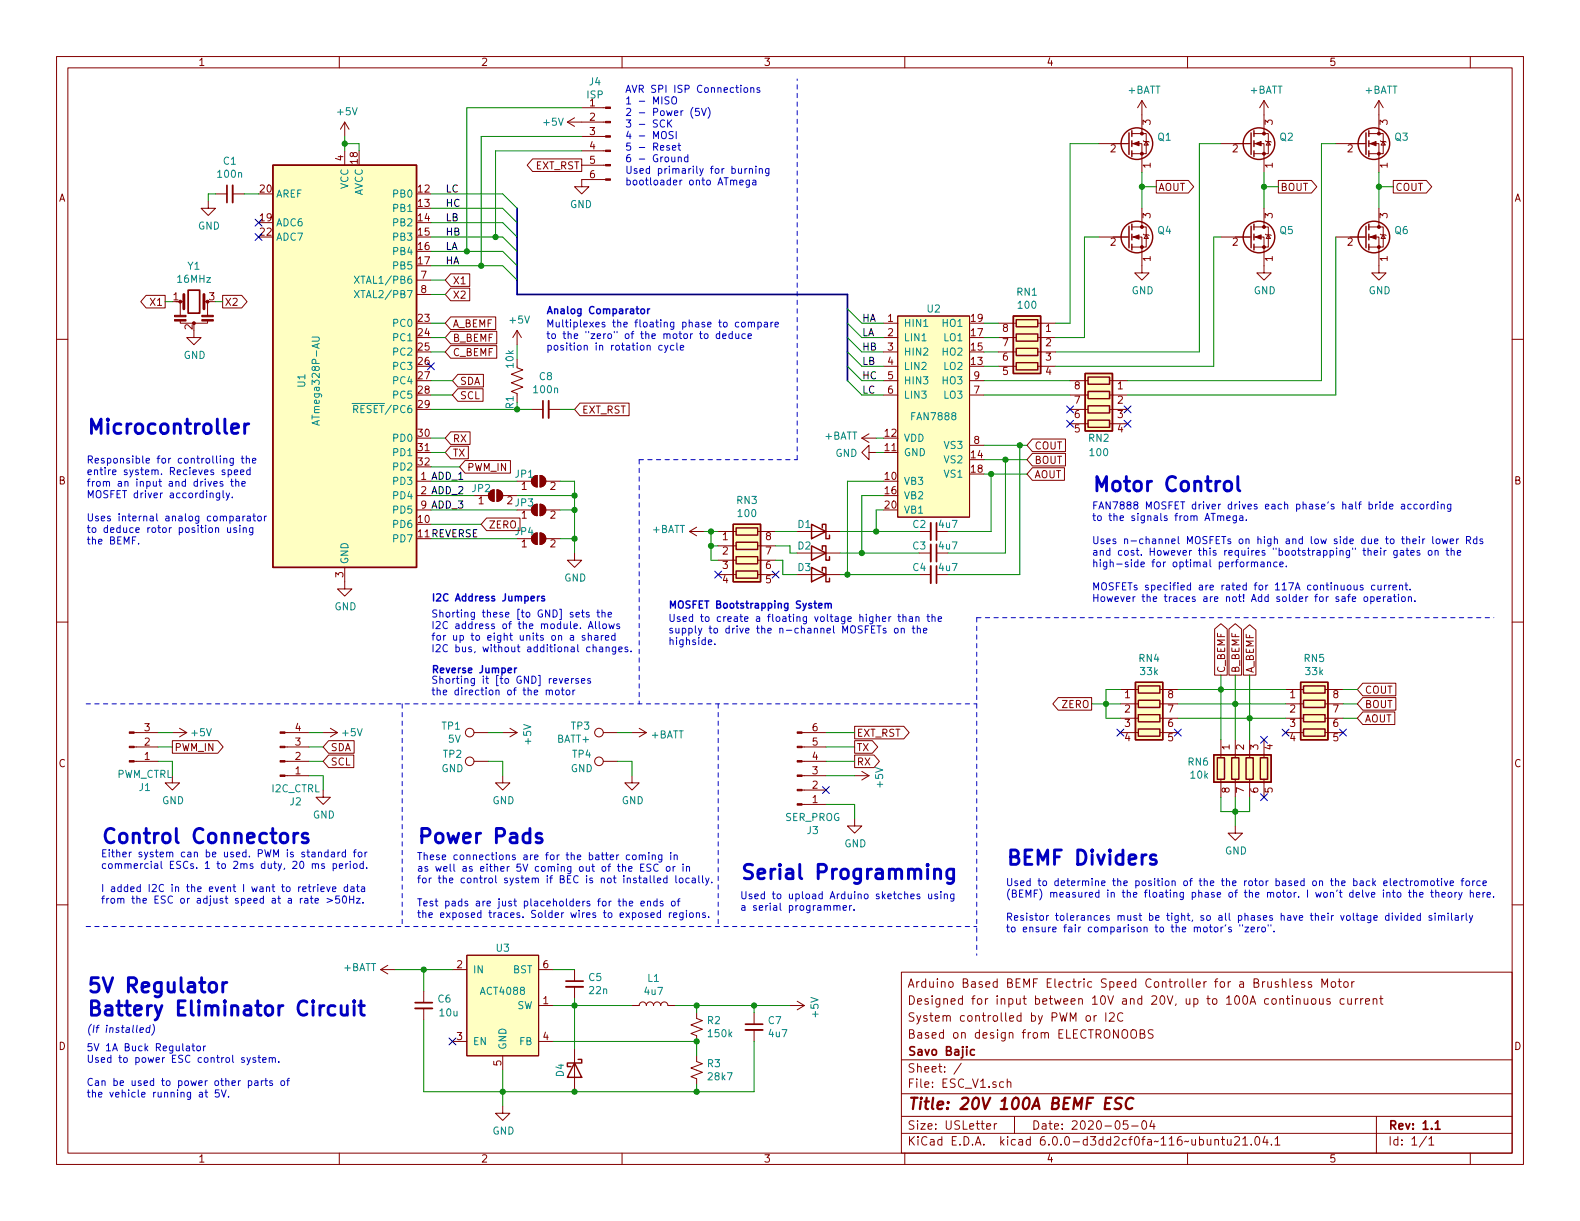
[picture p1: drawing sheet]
<svg xmlns="http://www.w3.org/2000/svg" width="279mm" height="216mm" viewBox="0 0 279 216" stroke-linecap="round" stroke-linejoin="round" font-family="sans-serif">
<defs><g id="words">
<g font-size="3.5" fill="#0000c2">
<text x="15.2" y="76.8">Microcontroller</text>
<text x="193" y="86.9">Motor Control</text>
<text x="17.8" y="149.1">Control Connectors</text>
<text x="73.7" y="149.1">Power Pads</text>
<text x="130.8" y="155.5">Serial Programming</text>
<text x="177.8" y="153">BEMF Dividers</text>
<text x="15.2" y="175.5">5V Regulator</text>
<text x="15.2" y="179.6">Battery Eliminator Circuit</text>
</g>
<text font-size="2.8" fill="#840000" x="160.4" y="196.2">Title: 20V 100A BEMF ESC</text>
<g font-size="2.1" fill="#840000">
<text x="160.4" y="177.6">Designed for input between 10V and 20V, up to 100A continuous current</text>
<text x="160.4" y="174.6">Arduino Based BEMF Electric Speed Controller for a Brushless Motor</text>
<text x="160.4" y="183.6">Based on design from ELECTRONOOBS</text>
<text x="160.4" y="180.6">System controlled by PWM or I2C</text>
<text x="160.4" y="189.7">Sheet: /</text>
<text x="160.4" y="186.7">Savo Bajic</text>
<text x="160.4" y="192.4">File: ESC_V1.sch</text>
<text x="160.4" y="202.5">KiCad E.D.A. kicad 6.0.0-d3dd2cf0fa~116~ubuntu21.04.1</text>
<text x="160.4" y="199.7">Size: USLetter</text>
<text x="182.4" y="199.7">Date: 2020-05-04</text>
<text x="245.4" y="199.7">Rev: 1.1</text>
<text x="245.4" y="202.5">Id: 1/1</text>
</g>
<g font-size="1.8" fill="#840000">
<text x="35" y="11.6">1</text>
<text x="85" y="11.6">2</text>
<text x="135" y="11.6">3</text>
<text x="185" y="11.6">4</text>
<text x="235" y="11.6">5</text>
<text x="104.3" y="18.8">1</text>
<text x="104.3" y="21.3">2</text>
<text x="104.3" y="23.9">3</text>
<text x="203.5" y="22.1" transform="rotate(-90 203.5 22.1)">3</text>
<text x="225" y="22.1" transform="rotate(-90 225 22.1)">3</text>
<text x="245.4" y="22.1" transform="rotate(-90 245.4 22.1)">3</text>
<text x="60.7" y="28.4" transform="rotate(-90 60.7 28.4)">4</text>
<text x="63.2" y="28.9" transform="rotate(-90 63.2 28.9)">18</text>
<text x="94.6" y="29.9">EXT_RST</text>
<text x="104.3" y="26.4">4</text>
<text x="104.3" y="29">5</text>
<text x="196.4" y="26.9">2</text>
<text x="203.5" y="29.7" transform="rotate(-90 203.5 29.7)">1</text>
<text x="217.9" y="26.9">2</text>
<text x="225" y="29.7" transform="rotate(-90 225 29.7)">1</text>
<text x="238.3" y="26.9">2</text>
<text x="245.4" y="29.7" transform="rotate(-90 245.4 29.7)">1</text>
<text x="10.3" y="35.6">A</text>
<text x="46" y="34">20</text>
<text x="73.9" y="34">12</text>
<text x="104.3" y="31.5">6</text>
<text x="204.8" y="33.7">AOUT</text>
<text x="226.4" y="33.7">BOUT</text>
<text x="246.7" y="33.7">COUT</text>
<text x="267.7" y="35.6">A</text>
<text x="46" y="39.1">19</text>
<text x="46" y="41.7">22</text>
<text x="73.9" y="36.6">13</text>
<text x="73.9" y="39.1">14</text>
<text x="73.9" y="41.7">15</text>
<text x="203.5" y="38.6" transform="rotate(-90 203.5 38.6)">3</text>
<text x="225" y="38.6" transform="rotate(-90 225 38.6)">3</text>
<text x="245.4" y="38.6" transform="rotate(-90 245.4 38.6)">3</text>
<text x="73.9" y="44.2">16</text>
<text x="73.9" y="46.7">17</text>
<text x="196.4" y="43.4">2</text>
<text x="203.5" y="46.2" transform="rotate(-90 203.5 46.2)">1</text>
<text x="217.9" y="43.4">2</text>
<text x="225" y="46.2" transform="rotate(-90 225 46.2)">1</text>
<text x="238.3" y="43.4">2</text>
<text x="245.4" y="46.2" transform="rotate(-90 245.4 46.2)">1</text>
<text x="30.6" y="53.1">1</text>
<text x="37" y="53.1">3</text>
<text x="74.4" y="49.3">7</text>
<text x="74.4" y="51.8">8</text>
<text x="80" y="50.3">X1</text>
<text x="80" y="52.8">X2</text>
<text x="26.7" y="54.1">X1</text>
<text x="34" y="58.3" transform="rotate(-90 34 58.3)">2</text>
<text x="39.7" y="54.1">X2</text>
<text x="73.9" y="56.9">23</text>
<text x="73.9" y="59.4">24</text>
<text x="80" y="57.9">A_BEMF</text>
<text x="157" y="56.9">1</text>
<text x="157" y="59.4">2</text>
<text x="171.7" y="59.4">17</text>
<text x="171.7" y="56.9">19</text>
<text x="177.3" y="58.7">8</text>
<text x="184.9" y="58.7">1</text>
<text x="73.9" y="62">25</text>
<text x="73.9" y="64.5">26</text>
<text x="80" y="60.4">B_BEMF</text>
<text x="80" y="63">C_BEMF</text>
<text x="157" y="62">3</text>
<text x="157" y="64.5">4</text>
<text x="171.7" y="64.5">13</text>
<text x="171.7" y="62">15</text>
<text x="177.3" y="63.8">6</text>
<text x="177.3" y="61.2">7</text>
<text x="184.9" y="61.2">2</text>
<text x="184.9" y="63.8">3</text>
<text x="73.9" y="67.1">27</text>
<text x="73.9" y="69.6">28</text>
<text x="81.3" y="68">SDA</text>
<text x="81.3" y="70.6">SCL</text>
<text x="157" y="67.1">5</text>
<text x="157" y="69.6">6</text>
<text x="172.2" y="69.6">7</text>
<text x="172.2" y="67.1">9</text>
<text x="177.3" y="66.3">5</text>
<text x="184.9" y="66.3">4</text>
<text x="190" y="71.4">7</text>
<text x="190" y="68.8">8</text>
<text x="197.6" y="68.8">1</text>
<text x="197.6" y="71.4">2</text>
<text x="73.9" y="72.1">29</text>
<text x="73.9" y="77.2">30</text>
<text x="102.9" y="73.1">EXT_RST</text>
<text x="156.5" y="77.2">12</text>
<text x="190" y="76.5">5</text>
<text x="190" y="73.9">6</text>
<text x="197.6" y="73.9">3</text>
<text x="197.6" y="76.5">4</text>
<text x="73.9" y="79.8">31</text>
<text x="73.9" y="82.3">32</text>
<text x="80" y="78.2">RX</text>
<text x="80" y="80.7">TX</text>
<text x="82.5" y="83.3">PWM_IN</text>
<text x="156.5" y="79.8">11</text>
<text x="171.7" y="81">14</text>
<text x="171.7" y="83.6">18</text>
<text x="172.2" y="78.5">8</text>
<text x="182.9" y="79.5">COUT</text>
<text x="182.9" y="82">BOUT</text>
<text x="10.3" y="85.7">B</text>
<text x="84.6" y="89.2">1</text>
<text x="89.7" y="89.2">2 JP3</text>
<text x="92.2" y="86.6">1</text>
<text x="97.3" y="86.6">2</text>
<text x="156.5" y="84.8">10</text>
<text x="156.5" y="87.4">16</text>
<text x="156.5" y="89.9">20</text>
<text x="182.9" y="84.5">AOUT</text>
<text x="267.7" y="85.7">B</text>
<text x="73.9" y="92.5">10</text>
<text x="86.4" y="93.4">ZERO</text>
<text x="92.2" y="91.7">1</text>
<text x="97.3" y="91.7">2</text>
<text x="127.8" y="95.5">1</text>
<text x="135.4" y="95.5">8</text>
<text x="92.2" y="96.8">1</text>
<text x="97.3" y="96.8">2</text>
<text x="127.8" y="98">2</text>
<text x="127.8" y="100.6">3</text>
<text x="135.4" y="100.6">6</text>
<text x="135.4" y="98">7</text>
<text x="60.7" y="102.1" transform="rotate(-90 60.7 102.1)">3</text>
<text x="127.8" y="103.1">4</text>
<text x="135.4" y="103.1">5</text>
<text x="216.6" y="119.1" transform="rotate(-90 216.6 119.1)">C_BEMF</text>
<text x="219.2" y="119.1" transform="rotate(-90 219.2 119.1)">B_BEMF</text>
<text x="221.7" y="119.1" transform="rotate(-90 221.7 119.1)">A_BEMF</text>
<text x="187.8" y="125.2">ZERO</text>
<text x="198.9" y="123.4">1</text>
<text x="198.9" y="126">2</text>
<text x="206.5" y="126">7</text>
<text x="206.5" y="123.4">8</text>
<text x="228.1" y="123.4">1</text>
<text x="228.1" y="126">2</text>
<text x="235.7" y="126">7</text>
<text x="235.7" y="123.4">8</text>
<text x="241.3" y="125.2">BOUT</text>
<text x="241.3" y="122.6">COUT</text>
<text x="25.5" y="131.8">2</text>
<text x="25.5" y="129.3">3</text>
<text x="52.2" y="131.8">3</text>
<text x="52.2" y="129.3">4</text>
<text x="143.7" y="131.8">5</text>
<text x="143.7" y="129.3">6</text>
<text x="151.4" y="130.3">EXT_RST</text>
<text x="198.9" y="128.5">3</text>
<text x="198.9" y="131.1">4</text>
<text x="206.5" y="131.1">5</text>
<text x="206.5" y="128.5">6</text>
<text x="228.1" y="128.5">3</text>
<text x="228.1" y="131.1">4</text>
<text x="235.7" y="131.1">5</text>
<text x="235.7" y="128.5">6</text>
<text x="241.3" y="127.7">AOUT</text>
<text x="10.3" y="135.6">C</text>
<text x="25.5" y="134.4">1</text>
<text x="30.8" y="132.8">PWM_IN</text>
<text x="52.2" y="136.9">1</text>
<text x="52.2" y="134.4">2</text>
<text x="58.4" y="132.8">SDA</text>
<text x="58.4" y="135.3">SCL</text>
<text x="143.7" y="136.9">3</text>
<text x="143.7" y="134.4">4</text>
<text x="151.4" y="132.8">TX</text>
<text x="151.4" y="135.3">RX</text>
<text x="217.4" y="132.6" transform="rotate(-90 217.4 132.6)">1</text>
<text x="220" y="132.6" transform="rotate(-90 220 132.6)">2</text>
<text x="222.5" y="132.6" transform="rotate(-90 222.5 132.6)">3</text>
<text x="225" y="132.6" transform="rotate(-90 225 132.6)">4</text>
<text x="267.7" y="135.6">C</text>
<text x="143.7" y="142">1</text>
<text x="143.7" y="139.4">2</text>
<text x="217.4" y="140.2" transform="rotate(-90 217.4 140.2)">8</text>
<text x="220" y="140.2" transform="rotate(-90 220 140.2)">7</text>
<text x="222.5" y="140.2" transform="rotate(-90 222.5 140.2)">6</text>
<text x="225" y="140.2" transform="rotate(-90 225 140.2)">5</text>
<text x="80.8" y="171.2">2</text>
<text x="96" y="171.2">6</text>
<text x="96" y="177.5">1</text>
<text x="10.3" y="185.7">D</text>
<text x="80.8" y="183.9">3</text>
<text x="96" y="183.9">4</text>
<text x="267.7" y="185.7">D</text>
<text x="88.6" y="188.5" transform="rotate(-90 88.6 188.5)">5</text>
<text x="35" y="205.6">1</text>
<text x="85" y="205.6">2</text>
<text x="135" y="205.6">3</text>
<text x="185" y="205.6">4</text>
<text x="235" y="205.6">5</text>
</g>
<g font-size="1.8" fill="#008484">
<text x="103.8" y="17.4">ISP</text>
<text x="104.2" y="15.1">J4</text>
<text x="199.4" y="16.6">+BATT</text>
<text x="221" y="16.6">+BATT</text>
<text x="241.3" y="16.6">+BATT</text>
<text x="59.7" y="20.4">+5V</text>
<text x="96.2" y="22.2">+5V</text>
<text x="39.5" y="29.1">C1</text>
<text x="204.7" y="24.9">Q1</text>
<text x="226.3" y="24.9">Q2</text>
<text x="246.7" y="24.9">Q3</text>
<text x="38.6" y="31.4">100n</text>
<text x="48.8" y="34.9">AREF</text>
<text x="61.6" y="33.5" transform="rotate(-90 61.6 33.5)">VCC</text>
<text x="64.1" y="34.7" transform="rotate(-90 64.1 34.7)">AVCC</text>
<text x="69.7" y="34.9">PB0</text>
<text x="35" y="40.6">GND</text>
<text x="48.8" y="40">ADC6</text>
<text x="69.7" y="37.5">PB1</text>
<text x="69.7" y="40">PB2</text>
<text x="100.8" y="36.8">GND</text>
<text x="204.7" y="41.4">Q4</text>
<text x="226.3" y="41.4">Q5</text>
<text x="246.7" y="41.4">Q6</text>
<text x="33.2" y="47.7">Y1</text>
<text x="48.8" y="42.5">ADC7</text>
<text x="69.7" y="42.5">PB3</text>
<text x="69.7" y="45.1">PB4</text>
<text x="69.7" y="47.6">PB5</text>
<text x="31.5" y="50">16MHz</text>
<text x="63.6" y="50.2">XTAL1/PB6</text>
<text x="63.6" y="52.7">XTAL2/PB7</text>
<text x="179.8" y="52.3">RN1</text>
<text x="200.1" y="52">GND</text>
<text x="221.7" y="52">GND</text>
<text x="242" y="52">GND</text>
<text x="69.7" y="57.8">PC0</text>
<text x="90.2" y="57.2">+5V</text>
<text x="159.8" y="57.8">HIN1</text>
<text x="164" y="55.2">U2</text>
<text x="166.8" y="57.8">HO1</text>
<text x="180.1" y="54.6">100</text>
<text x="32.5" y="63.4">GND</text>
<text x="69.7" y="60.3">PC1</text>
<text x="69.7" y="62.9">PC2</text>
<text x="69.7" y="65.4">PC3</text>
<text x="90.8" y="65" transform="rotate(-90 90.8 65)">10k</text>
<text x="159.8" y="60.3">LIN1</text>
<text x="159.8" y="62.9">HIN2</text>
<text x="159.8" y="65.4">LIN2</text>
<text x="166.8" y="62.9">HO2</text>
<text x="167" y="65.4">LO2</text>
<text x="167" y="60.3">LO1</text>
<text x="54" y="68.4" transform="rotate(-90 54 68.4)">U1</text>
<text x="69.7" y="67.9">PC4</text>
<text x="69.7" y="70.5">PC5</text>
<text x="94.5" y="69.5">100n</text>
<text x="95.4" y="67.2">C8</text>
<text x="159.8" y="67.9">HIN3</text>
<text x="159.8" y="70.5">LIN3</text>
<text x="166.8" y="67.9">HO3</text>
<text x="167" y="70.5">LO3</text>
<text x="56.5" y="74.4" transform="rotate(-90 56.5 74.4)">ATmega328P-AU</text>
<text x="61.9" y="73">~{RESET}/PC6</text>
<text x="90.8" y="72.3" transform="rotate(-90 90.8 72.3)">R1</text>
<text x="145.8" y="77.7">+BATT</text>
<text x="161.3" y="74.3">FAN7888</text>
<text x="69.7" y="78.1">PD0</text>
<text x="69.7" y="80.6">PD1</text>
<text x="69.7" y="83.2">PD2</text>
<text x="147.7" y="80.8">GND</text>
<text x="159.8" y="80.6">GND</text>
<text x="159.8" y="78.1">VDD</text>
<text x="167.1" y="81.9">VS2</text>
<text x="167.1" y="79.4">VS3</text>
<text x="192.5" y="78.1">RN2</text>
<text x="192.8" y="80.6">100</text>
<text x="69.7" y="85.7">PD3</text>
<text x="69.7" y="88.3">PD4</text>
<text x="83.5" y="87">JP2</text>
<text x="91.1" y="84.5">JP1</text>
<text x="130.3" y="89.1">RN3</text>
<text x="159.8" y="85.7">VB3</text>
<text x="159.8" y="88.3">VB2</text>
<text x="167.1" y="84.5">VS1</text>
<text x="69.7" y="93.3">PD6</text>
<text x="69.7" y="95.9">PD7</text>
<text x="69.7" y="90.8">PD5</text>
<text x="91.1" y="94.6">JP4</text>
<text x="115.3" y="94.2">+BATT</text>
<text x="130.6" y="91.4">100</text>
<text x="141.1" y="93.3">D1</text>
<text x="159.8" y="90.8">VB1</text>
<text x="161.4" y="93.3">C2</text>
<text x="166.1" y="93.3">4u7</text>
<text x="61.6" y="99.8" transform="rotate(-90 61.6 99.8)">GND</text>
<text x="141.1" y="97.2">D2</text>
<text x="141.1" y="101">D3</text>
<text x="161.4" y="97.2">C3</text>
<text x="161.4" y="101">C4</text>
<text x="166.1" y="97.2">4u7</text>
<text x="166.1" y="101">4u7</text>
<text x="59.1" y="107.9">GND</text>
<text x="99.8" y="102.8">GND</text>
<text x="201.4" y="117">RN4</text>
<text x="201.7" y="119.4">33k</text>
<text x="230.6" y="117">RN5</text>
<text x="230.9" y="119.4">33k</text>
<text x="34" y="130.2">+5V</text>
<text x="60.6" y="130.2">+5V</text>
<text x="78.2" y="129">TP1</text>
<text x="79.3" y="131.3">5V</text>
<text x="93.9" y="131.5" transform="rotate(-90 93.9 131.5)">+5V</text>
<text x="98.6" y="131.3">BATT+</text>
<text x="101" y="129">TP3</text>
<text x="115.1" y="130.6">+BATT</text>
<text x="20.6" y="137.5">PWM_CTRL</text>
<text x="78" y="136.5">GND</text>
<text x="78.4" y="134">TP2</text>
<text x="100.9" y="136.5">GND</text>
<text x="101.2" y="134">TP4</text>
<text x="210.1" y="135.4">RN6</text>
<text x="210.6" y="137.7">10k</text>
<text x="24.6" y="139.9">J1</text>
<text x="28.6" y="142.2">GND</text>
<text x="48" y="140.1">I2C_CTRL</text>
<text x="51.3" y="142.4">J2</text>
<text x="87.1" y="142.2">GND</text>
<text x="109.9" y="142.2">GND</text>
<text x="156.2" y="139.1" transform="rotate(-90 156.2 139.1)">+5V</text>
<text x="55.3" y="144.7">GND</text>
<text x="138.8" y="145.2">SER_PROG</text>
<text x="142.7" y="147.5">J3</text>
<text x="149.3" y="149.8">GND</text>
<text x="216.6" y="151.1">GND</text>
<text x="60.7" y="171.7">+BATT</text>
<text x="83.6" y="172.1">IN</text>
<text x="87.8" y="168.3">U3</text>
<text x="90.7" y="172.1">BST</text>
<text x="104.1" y="173.5">C5</text>
<text x="114.5" y="173.6">L1</text>
<text x="77.5" y="177.3">C6</text>
<text x="77.8" y="179.7">10u</text>
<text x="85.1" y="175.9">ACT4088</text>
<text x="91.4" y="178.4">SW</text>
<text x="104.3" y="175.8">22n</text>
<text x="114" y="175.9">4u7</text>
<text x="144.7" y="179.8" transform="rotate(-90 144.7 179.8)">+5V</text>
<text x="83.6" y="184.8">EN</text>
<text x="89.5" y="185.7" transform="rotate(-90 89.5 185.7)">GND</text>
<text x="91.9" y="184.8">FB</text>
<text x="125.1" y="181.1">R2</text>
<text x="125.4" y="183.4">150k</text>
<text x="135.9" y="181.1">C7</text>
<text x="136" y="183.4">4u7</text>
<text x="99.7" y="190.4" transform="rotate(-90 99.7 190.4)">D4</text>
<text x="125.1" y="188.7">R3</text>
<text x="125.4" y="191">28k7</text>
<text x="87.1" y="200.6">GND</text>
</g>
<g font-size="1.8" fill="#0000c2">
<text x="110.5" y="16.4">AVR SPI ISP Connections</text>
<text x="110.5" y="18.4">1 - MISO</text>
<text x="110.5" y="20.5">2 - Power (5V)</text>
<text x="110.5" y="22.5">3 - SCK</text>
<text x="110.5" y="24.6">4 - MOSI</text>
<text x="110.5" y="26.6">5 - Reset</text>
<text x="110.5" y="28.7">6 - Ground</text>
<text x="110.5" y="30.7">Used primarily for burning</text>
<text x="110.5" y="32.8">bootloader onto ATmega</text>
<text x="96.5" y="55.5">Analog Comparator</text>
<text x="96.5" y="57.9">Multiplexes the floating phase to compare</text>
<text x="96.5" y="59.9">to the &quot;zero&quot; of the motor to deduce</text>
<text x="96.5" y="62">position in rotation cycle</text>
<text x="15.2" y="81.9">Responsible for controlling the</text>
<text x="15.2" y="84">entire system. Recieves speed</text>
<text x="15.2" y="86">from an input and drives the</text>
<text x="15.2" y="88.1">MOSFET driver accordingly.</text>
<text x="15.2" y="92.2">Uses internal analog comparator</text>
<text x="15.2" y="94.2">to deduce rotor position using</text>
<text x="193" y="90.1">FAN7888 MOSFET driver drives each phase's half bride according</text>
<text x="193" y="92.1">to the signals from ATmega.</text>
<text x="15.2" y="96.3">the BEMF.</text>
<text x="193" y="96.2">Uses n-channel MOSFETs on high and low side due to their lower Rds</text>
<text x="193" y="98.2">and cost. However this requires &quot;bootstrapping&quot; their gates on the</text>
<text x="193" y="100.3">high-side for optimal performance.</text>
<text x="76.2" y="106.3">I2C Address Jumpers</text>
<text x="118.1" y="107.6">MOSFET Bootstrapping System</text>
<text x="193" y="104.4">MOSFETs specified are rated for 117A continuous current.</text>
<text x="193" y="106.4">However the traces are not! Add solder for safe operation.</text>
<text x="76.2" y="109.2">Shorting these [to GND] sets the</text>
<text x="76.2" y="111.2">I2C address of the module. Allows</text>
<text x="76.2" y="113.3">for up to eight units on a shared</text>
<text x="118.1" y="110">Used to create a floating voltage higher than the</text>
<text x="118.1" y="112">supply to drive the n-channel MOSFETs on the</text>
<text x="76.2" y="115.3">I2C bus, without additional changes.</text>
<text x="76.2" y="119">Reverse Jumper</text>
<text x="118.1" y="114">highside.</text>
<text x="76.2" y="120.9">Shorting it [to GND] reverses</text>
<text x="76.2" y="122.9">the direction of the motor</text>
<text x="17.8" y="151.6">Either system can be used. PWM is standard for</text>
<text x="17.8" y="153.6">commercial ESCs. 1 to 2ms duty, 20 ms period.</text>
<text x="73.7" y="152.1">These connections are for the batter coming in</text>
<text x="73.7" y="154.1">as well as either 5V coming out of the ESC or in</text>
<text x="17.8" y="157.7">I added I2C in the event I want to retrieve data</text>
<text x="17.8" y="159.8">from the ESC or adjust speed at a rate &gt;50Hz.</text>
<text x="73.7" y="156.2">for the control system if BEC is not installed locally.</text>
<text x="73.7" y="160.3">Test pads are just placeholders for the ends of</text>
<text x="130.8" y="159">Used to upload Arduino sketches using</text>
<text x="130.8" y="161">a serial programmer.</text>
<text x="177.8" y="156.7">Used to determine the position of the the rotor based on the back electromotive force</text>
<text x="177.8" y="158.7">(BEMF) measured in the floating phase of the motor. I won't delve into the theory here.</text>
<text x="73.7" y="162.3">the exposed traces. Solder wires to exposed regions.</text>
<text x="177.8" y="162.8">Resistor tolerances must be tight, so all phases have their voltage divided similarly</text>
<text x="177.8" y="164.8">to ensure fair comparison to the motor's &quot;zero&quot;.</text>
<text x="15.2" y="182.6">(If installed)</text>
<text x="15.2" y="185.9">5V 1A Buck Regulator</text>
<text x="15.2" y="187.9">Used to power ESC control system.</text>
<text x="15.2" y="192">Can be used to power other parts of</text>
<text x="15.2" y="194">the vehicle running at 5V.</text>
</g>
<g font-size="1.8">
<text x="78.7" y="34">LC</text>
<text x="78.7" y="41.6">HB</text>
<text x="78.7" y="36.6">HC</text>
<text x="78.7" y="39.1">LB</text>
<text x="78.7" y="44.2">LA</text>
<text x="78.7" y="46.7">HA</text>
<text x="152.4" y="59.4">LA</text>
<text x="152.4" y="56.9">HA</text>
<text x="152.4" y="64.5">LB</text>
<text x="152.4" y="62">HB</text>
<text x="152.4" y="67">HC</text>
<text x="152.4" y="69.6">LC</text>
<text x="74.4" y="84.8">1 ADD_1</text>
<text x="74.4" y="87.4">2 ADD_2</text>
<text x="74.4" y="89.9">9 ADD_3</text>
<text x="73.9" y="95">11REVERSE</text>
</g>
</g></defs>
<g fill="none" stroke="#840000" stroke-width=".18">
<path d="M10 10h259.4v195.9h-259.4zM12 12h255.4v191.9h-255.4zM60 10v2M102.9 19.1h4.2M110 10v2M160 10v2M201.9 17.8v5.8M201.9 17.8l-.7 1.3M201.9 17.8l.8 1.3M210 10v2M223.5 17.8v5.8M223.5 17.8l-.7 1.3"/>
<path d="M223.5 17.8l.8 1.3M243.8 17.8v5.8M243.8 17.8l-.7 1.3M243.8 17.8l.8 1.3M260 10v2M36.8 35.6v1.2h1.3l-1.3 1.3-1.2-1.3h1.2M38.1 34.3h2M41.1 34.3h2.1M61 21.6l-.8 1.3M61 21.6v2.5M61 26.7v2.5M61 21.6l.7 1.3"/>
<path d="M94.2 28.1h8.7v2.2h-8.7l-1-1.1zM100.3 21.6h6.8M100.3 21.6l1.3 .8M101.6 20.8l-1.3 .8M102.9 29.2h4.2M102.9 26.7h4.2M102.9 24.1h4.2M107.1 31.8h-4.2v1.2h-1.3l1.3 1.3 1.2-1.3h-1.2M194.3 25.4h5.3M200.2 25.4h1.7v5.1M200.2 23.6h2.5v3.6h-2.5M201.9 36.8v3.3"/>
<path d="M202.2 24.9l.1 .1h.8l.1 .1M202.7 25l.4 .7h-.8zM204.5 31.9h5.6l1 1.1-1 1.1h-5.6zM215.9 25.4h5.3M221.7 25.4h1.8v5.1M221.7 23.6h2.6v3.6h-2.6M223.5 36.8v3.3M223.8 24.9l.1 .1h.8l.1 .1M224.3 25l.4 .7h-.8zM226.1 31.9h5.8l1 1.1-1 1.1h-5.8zM236.2 25.4h5.4M242.1 25.4h1.7v5.1"/>
<path d="M242.1 23.6h2.5v3.6h-2.5M243.8 36.8v3.3M244.1 24.9l.1 .1h.8l.1 .1M244.6 25l.4 .7h-.8zM246.4 31.9h5.8l1 1.1-1 1.1h-5.8zM10 60h2M25.8 52.2h3.4v2.3h-3.4l-.9-1.2zM31.1 53.3h1.3M31.9 56.6v.6h4.8v-.6M31.9 53.3v2.5M34.3 58.4v1.3h1.3l-1.3 1.3-1.3-1.3h1.3M36.2 53.3h.6"/>
<path d="M36.7 53.3v2.6M39.4 52.2h3.3l1 1.1-1 1.2h-3.3zM73.7 49.5h2.5M73.7 52.1h2.5M79.7 48.4h3.4v2.2h-3.4l-1-1.1zM79.7 58.6h8.1v2.2h-8.1l-1-1.1zM79.7 56h8v2.3h-8l-1-1.1zM79.7 51h3.4v2.2h-3.4l-1-1.1zM91.4 58.4v2.6M91.4 58.4l-.7 1.3M91.4 58.4l.8 1.3M156.2 57.2h2.5"/>
<path d="M156.2 59.7h2.5M158.7 55.9h12.7v35.5h-12.7zM176.5 57.2h3.2M176.5 59.7h3.2M183.5 57.2h3.2M183.5 59.7h3.2M194.3 41.9h5.3M200.2 41.9h1.7v6.4h1.3l-1.3 1.2-1.2-1.2h1.2M200.2 40.1h2.5v3.6h-2.5M202.2 41.4l.1 .1h.8l.1 .2M202.7 41.5l.4 .7h-.8zM215.9 41.9h5.3"/>
<path d="M221.7 41.9h1.8v6.4h1.3l-1.3 1.2-1.3-1.2h1.3M221.7 40.1h2.6v3.6h-2.6M223.8 41.4l.1 .1h.8l.1 .2M224.3 41.5l.4 .7h-.8zM236.2 41.9h5.4M242.1 41.9h1.7v6.4h1.3l-1.3 1.2-1.2-1.2h1.2M242.1 40.1h2.5v3.6h-2.5M244.1 41.4l.1 .1h.8l.1 .2M244.6 41.5l.4 .7h-.8zM267.4 60h2M79.7 61.1h8.1v2.2h-8.1l-1-1.1zM79.7 76.4h3.4v2.2h-3.4l-1-1.1z"/>
<path d="M79.7 78.9h3.1v2.2h-3.1l-1-1.1zM81 66.2h4.5v2.2h-4.5l-1-1.1zM81 68.7h4.4v2.3h-4.4l-1-1.1zM91.4 65l1.1 .4-2.1 .8 2.1 .7-2.1 .8 2.1 .8-2.1 .7 1 .4v1.5M94 72.4h2M97 72.4h2.1M102.6 71.3h8.6v2.2h-8.6l-1-1.1zM152.4 77.5l1.3 .7M152.4 77.5h2.5M153.7 76.7l-1.3 .8M156.2 67.3h2.5M156.2 69.9h2.5"/>
<path d="M156.2 62.2h2.5M156.2 64.8h2.5M171.4 67.3h2.6M171.4 69.9h2.6M171.4 78.7h2.6M176.5 62.2h3.2M176.5 64.8h3.2M182.6 77.6h5.8v2.3h-5.8l-1-1.2zM183.5 62.2h3.2M183.5 64.8h3.2M189.2 67.3h3.2M189.2 69.9h3.2"/>
<path d="M189.2 72.4h3.2M189.2 74.9h3.2M196.2 67.3h3.2M196.2 69.9h3.2M196.2 72.4h3.2M196.2 74.9h3.2M73.7 85.1h2.5M73.7 90.2h2.5M73.7 87.6h2.5M73.7 80h2.5M82.2 81.4h8.1v2.3h-8.1l-.9-1.1zM86 91.6h6v2.2h-6l-.9-1.1z"/>
<path d="M86.7 86.9l.7-.3v2a1.02 1.02 0 0 1-1-.6 1.02 1.02 0 0 1 .3-1.1zM87.9 86.6a1.02 1.02 0 0 1 1 1 1.02 1.02 0 0 1-1 1zM88.9 87.6h2.5M94.3 84.4l.7-.3v2a1.02 1.02 0 0 1-.9-.6 1.02 1.02 0 0 1 .2-1.1zM94.3 89.5l.7-.3v2a1.02 1.02 0 0 1-.9-.6 1.02 1.02 0 0 1 .2-1.1zM94.3 94.5l.7-.3v2.1a1.02 1.02 0 0 1-.9-.7 1.02 1.02 0 0 1 .2-1.1zM95.5 84.1a1.02 1.02 0 0 1 1 1 1.02 1.02 0 0 1-1 1zM95.5 89.2a1.02 1.02 0 0 1 1 1 1.02 1.02 0 0 1-1 1zM95.5 94.2a1.02 1.02 0 0 1 1 1.1 1.02 1.02 0 0 1-1 1zM96.5 85.1h2.6M96.5 90.2h2.6M96.5 95.3h2.6"/>
<path d="M101.6 97.8v1.3h1.3l-1.3 1.2-1.3-1.2h1.3M121.9 94l1.3 .7M121.9 94h2.6M123.2 93.2l-1.3 .8M127 94h3.2M127 96.5h3.2M127 99.1h3.2M134 94h3.2M134 96.5h3.2M134 99.1h3.2M141 94h7.6M141 97.8h7.6"/>
<path d="M153.7 80v-1.3l-1.3 1.3 1.3 1.3v-1.3h1.2M156.2 80h2.5M162.6 94h2M162.6 97.8h2M182.6 80.2h5.8v2.2h-5.8l-1-1.1zM182.6 82.7h5.6v2.2h-5.6l-1-1.1zM10 110h2M61 100.3v3.8h1.2l-1.2 1.3-1.3-1.3h1.3M127 101.6h3.2M134 101.6h3.2M143.5 101.6h5.1M162.6 101.6h2"/>
<path d="M214.8 111.2l1.1-.9 1.1 .9v8.2h-2.2zM217.3 111.2l1.1-.9 1.2 .9v8.2h-2.3zM219.9 111.4l1.1-.9 1.1 .9v8h-2.2zM267.4 110h2M23.7 129.5h4.2M23.7 134.6h4.2M23.7 132.1h4.2M30.5 137.2v1.2h1.2l-1.2 1.3-1.3-1.3h1.3M30.5 131h8l1 1.1-1 1.1h-8zM30.5 129.5h2.5M31.7 128.8l1.3 .7M33 129.5l-1.3 .8"/>
<path d="M50.4 129.5h4.2M50.4 134.6h4.2M50.4 137.2h4.2M50.4 132.1h4.2M57.1 139.7v1.3h1.3l-1.3 1.2-1.2-1.2h1.2M57.1 129.5h2.6M58.1 131h4.5v2.2h-4.5l-1-1.1zM58.1 133.5h4.5v2.2h-4.5l-1-1.1zM58.4 128.8l1.3 .7M59.7 129.5l-1.3 .8M83.8 129.5h2.6M83.8 134.6h2.6"/>
<path d="M88.9 137.2v1.2h1.3l-1.3 1.3-1.3-1.3h1.3M88.9 129.5h2.5M90.2 128.8l1.2 .7M91.4 129.5l-1.2 .8M106.7 129.5h2.5M106.7 134.6h2.5M111.8 137.2v1.2h1.2l-1.2 1.3-1.3-1.3h1.3M111.8 129.5h2.5M113 128.8l1.3 .7M114.3 129.5l-1.3 .8M141.8 129.5h4.2M141.8 134.6h4.2"/>
<path d="M141.8 137.2h4.2M141.8 132.1h4.2M141.8 139.7h4.2M151.1 131h3.2l.9 1.1-.9 1.1h-3.2zM151.1 128.4h8.7l1 1.1-1 1.2h-8.7zM151.1 133.5h3.5l.9 1.1-.9 1.1h-3.5zM151.1 137.2h2.6M152.4 136.4l1.3 .8M153.7 137.2l-1.3 .7M187.1 123.3h5.9v2.3h-5.9l-.9-1.1zM198.1 121.9h3.2M198.1 124.5h3.2"/>
<path d="M198.1 127h3.2M198.1 129.5h3.2M205.1 121.9h3.2M205.1 124.5h3.2M205.1 127h3.2M205.1 129.5h3.2M215.9 130.8v3.2M215.9 137.8v3.2M218.4 130.8v3.2M218.4 137.8v3.2M221 130.8v3.2M221 137.8v3.2"/>
<path d="M223.5 130.8v3.2M223.5 137.8v3.2M227.3 121.9h3.2M227.3 124.5h3.2M227.3 127h3.2M227.3 129.5h3.2M234.3 121.9h3.2M234.3 124.5h3.2M234.3 127h3.2M234.3 129.5h3.2M241 125.9h5.7v2.2h-5.7l-1-1.1zM241 123.3h5.8v2.3h-5.8l-1-1.1z"/>
<path d="M241 120.8h5.8v2.2h-5.8l-1-1.1zM10 160h2M141.8 142.2h4.2M151.1 144.8v1.3h1.3l-1.3 1.2-1.2-1.2h1.2M218.4 146.1v1.2h1.3l-1.3 1.3-1.2-1.3h1.2M267.4 160h2M67.3 171.5h2.5M67.3 171.5l1.3 .7M68.6 170.7l-1.3 .8M74.9 175.3v2M74.9 178.3v2M80 171.5h2.5"/>
<path d="M82.5 168.9h12.7v17.8h-12.7zM95.2 177.8h2.6M95.2 171.5h2.6M101.6 171.5v2M101.6 174.5v2M111.8 177.8h1.2a.64 .64 0 0 1 .7-.6 .64 .64 0 0 1 .6 .6 .64 .64 0 0 1 .6-.6 .64 .64 0 0 1 .7 .6 .64 .64 0 0 1 .6-.6 .64 .64 0 0 1 .6 .6 .64 .64 0 0 1 .7-.6 .64 .64 0 0 1 .6 .6h1.3M123.2 179.1v1l1 .4-2 .7 2 .8-2 .8 1 .3v1.1M133.3 179.1v2M139.7 177.8h2.5M141 177l1.2 .8M142.2 177.8l-1.2 .8M159.4 171.9h108v32h-108z"/>
<path d="M192.2 179.6h.3l.3 .3v.4l-.3 .3-.3-.1-.2-.2v-.4zM193.5 179.6v1M193.9 179.6h-.3l-.1 .3M195.5 179.1v1.5M196.2 179.2l.6-.1 .2 .1v.3l-.9 1.1h.9M198.5 179.2a.6 .6 0 0 0-.7 0 .6 .6 0 0 0-.2 .7 .56 .56 0 0 0 .3 .6 .56 .56 0 0 0 .6-.1M226 173.6h-.3l-.2 .2v.2l.5 .2v.3h-.5M226.8 173.7l.2-.1h.3l.1 1M226.8 173.1v1.5M228.1 173.1v1.3l.2 .2M228.5 176.1v.1M228.5 176.6v1"/>
<path d="M228.8 174.1l.7-.2v-.3h-.5l-.2 .2 .1 .7h.6M229.3 176.7l.2-.1h.3l.1 1M229.3 176.6v1M230.6 176.6l.1 .9 .3 .1 .3-.2M230.7 173.6h-.4l-.2 .2 .1 .2 .5 .2v.3h-.6M231.3 176.6v1M231.9 173.6h-.4l-.2 .2 .1 .2 .5 .2v.3h-.6M232 176.6h.4l.3 .3v.4l-.3 .3-.4-.1-.1-.2v-.4zM233.3 176.6l.1 .9 .4 .1 .2-.2M233.8 174.6v-1.5l.5 1.1 .5-1.1v1.5M234 176.6v1M235.2 176.6h-.4l-.2 .2 .1 .2 .5 .2v.3h-.6"/>
<path d="M235.5 173.6h.4l.3 .3v.4l-.3 .3-.4-.1-.1-.2v-.4zM236.6 173.6h.6M236.8 173.1v1.3l.4 .2M237.7 176.6h-.4l-.3 .3v.4l.1 .2h.6M237.8 173.6h.3l.3 .3v.4l-.3 .3-.3-.1-.2-.2v-.4zM238.3 176.6l.1 .9 .4 .1 .2-.2M239 176.6v1M239 173.6v1M239.5 173.6h-.3l-.2 .3M239.7 176.6v1M240.1 176.6h-.3l-.1 .3M240.6 176.6v1"/>
<path d="M241 176.6h-.2l-.2 .3M241.5 177.1l.7-.2-.1-.3h-.4l-.2 .2v.7h.6M242.8 176.7l.2-.1h.4l.1 1M242.8 176.6v1M244 176.6h.5M244.2 176.1v1.3l.3 .2M80 184.2h2.5M88.9 195.6v1.3h1.3l-1.3 1.2-1.3-1.2h1.3M88.9 186.7v2.5M95.2 184.2h2.6M101.6 185.4v7.6M123.2 186.7v1l1 .4-2 .7 2 .8-2 .8 1 .4v1"/>
<path d="M133.3 182.1v2.1M159.4 197.4h108M159.4 193.4h108M159.4 187.4h108M170 188l-1.3 1.9M174.5 199.2l.7-.2-.1-.3h-.4l-.2 .2v.7h.6M175.8 198.7v1M176.3 198.7h-.3l-.2 .3M177.5 191.4l-.5-.1-.2 .3v.4l.1 .2h.6M178.1 191.4l.2-.1 .4 .1 .1 .9M178.1 190.8v1.5M179.4 197.4v3"/>
<path d="M198.5 182.3a.5 .5 0 0 1 .6-.2 .5 .5 0 0 1 .3 .5v.5a.5 .5 0 0 1-.5 .5 .5 .5 0 0 1-.5-.5zM199.4 198.2h-.7l-.1 .7 .2-.2 .5 .1 .2 .2-.1 .5-.2 .2-.6-.2M200 182.3a.5 .5 0 0 1 .6-.2 .5 .5 0 0 1 .4 .5v.5a.5 .5 0 0 1-.5 .5 .5 .5 0 0 1-.5-.5zM200.1 199.1h1.2M201.6 182.8l.7-.1 .1-.2-.1-.3-.7-.1v1.5h.6l.3-.3a.39 .39 0 0 0-.4-.5M202.1 198.2h.2a.81 .81 0 0 1 .5 .6 .81 .81 0 0 1-.3 .8l-.1 .1a.81 .81 0 0 1-.6-.6 .81 .81 0 0 1 .3-.9zM203.7 198.1l-.4 1.1h1M203.9 182.2l-.6-.1-.3 .3 .2 .3 .6 .3v.4l-.2 .2-.6-.1M204 198.7v1M243.4 197.4v6.5M60 203.9v2M110 203.9v2"/>
<path d="M159.4 200.4h108M160 203.9v2M210 203.9v2M214.8 201.6l.2-.1h.4l.1 1M214.8 201.5v1M216 201.5h.5M216.2 201v1.3l.3 .2M217 201.5l.1 .9 .4 .1 .2-.2M217.7 201.5v1M218.3 201.1l.6-.1 .2 .1 .1 .3-.9 1.1h.9M219.8 201.4l.4-.4v1.5M219.8 202.5h.8"/>
<path d="M221.3 202.3v.2M222.1 201h.2a.81 .81 0 0 1 .5 .6 .81 .81 0 0 1-.3 .8l-.1 .1a.81 .81 0 0 1-.6-.6 .81 .81 0 0 1 .3-.9zM223.7 200.9l-.4 1.1h1M224 201.5v1M224.8 202.3v.2M225.5 201.4l.4-.4v1.5M225.5 202.5h.8M252.3 200.9l-1.3 1.9M252.7 201.4l.4-.4v1.5M252.7 202.5h.8M260 203.9v2"/>
<circle cx="83.1" cy="134.6" r=".76"/>
<circle cx="83.1" cy="129.5" r=".76"/>
<circle cx="105.9" cy="129.5" r=".76"/>
<circle cx="105.9" cy="134.6" r=".76"/>
</g>
<path d="M40.1 32.8v3M33.3 51.3h2v4.1h-2zM96 70.9v3M165.6 92.5v3M165.6 96.3v3M165.6 100.1v3M73.4 177.3h3.1M100.1 173.5h3M131.8 181.1h3.1M172.3 185.7l-.4-.1-.3 .3v.4l.1 .2h.6M253.8 198.6l.4-.4v1.5M253.8 199.7h.9" fill="none" stroke="#840000" stroke-width=".3"/>
<path d="M198.4 194.2a.85 .85 0 0 0-1 .1 .45 .45 0 0 0 .2 .8l.3 .1a.49 .49 0 0 1 .4 .5 .49 .49 0 0 1-.5 .4l-.7-.1M200.4 194.3a.88 .88 0 0 0-1 0 .88 .88 0 0 0-.3 .9 .69 .69 0 0 0 .3 .8 .69 .69 0 0 0 .8-.1" fill="none" stroke="#840000" stroke-width=".4"/>
<g fill="#840000" stroke="#840000" stroke-width=".18">
<path d="M94.3 84.4l.7-.3v2a1.02 1.02 0 0 1-.9-.6 1.02 1.02 0 0 1 .2-1.1z"/>
<path d="M95.5 84.1a1.02 1.02 0 0 1 1 1 1.02 1.02 0 0 1-1 1z"/>
<path d="M94.3 89.5l.7-.3v2a1.02 1.02 0 0 1-.9-.6 1.02 1.02 0 0 1 .2-1.1z"/>
<path d="M95.5 89.2a1.02 1.02 0 0 1 1 1 1.02 1.02 0 0 1-1 1z"/>
<path d="M94.3 94.5l.7-.3v2.1a1.02 1.02 0 0 1-.9-.7 1.02 1.02 0 0 1 .2-1.1z"/>
<path d="M95.5 94.2a1.02 1.02 0 0 1 1 1.1 1.02 1.02 0 0 1-1 1z"/>
<path d="M86.7 86.9l.7-.3v2a1.02 1.02 0 0 1-1-.6 1.02 1.02 0 0 1 .3-1.1z"/>
<path d="M87.9 86.6a1.02 1.02 0 0 1 1 1 1.02 1.02 0 0 1-1 1z"/>
<path d="M200.4 41.9l1-.4v.8z"/>
<path d="M141 129.4h.8v.3h-.8z"/>
<path d="M141 132h.8v.2h-.8z"/>
<path d="M141 134.5h.8v.2h-.8z"/>
<path d="M141 137h.8v.3h-.8z"/>
<path d="M141 139.6h.8v.2h-.8z"/>
<path d="M141 142.1h.8v.3h-.8z"/>
<path d="M242.3 41.9l1-.4v.8z"/>
<path d="M222 41.9l1-.4v.8z"/>
<path d="M200.4 25.4l1-.4v.8z"/>
<path d="M242.3 25.4l1-.4v.8z"/>
<path d="M222 25.4l1-.4v.8z"/>
<path d="M107.1 31.6h.8v.3h-.8z"/>
<path d="M107.1 29.1h.8v.2h-.8z"/>
<path d="M107.1 26.5h.8v.3h-.8z"/>
<path d="M107.1 24h.8v.3h-.8z"/>
<path d="M107.1 21.5h.8v.2h-.8z"/>
<path d="M107.1 18.9h.8v.3h-.8z"/>
<path d="M49.5 129.4h.9v.3h-.9z"/>
<path d="M49.5 132h.9v.2h-.9z"/>
<path d="M49.5 134.5h.9v.2h-.9z"/>
<path d="M49.5 137h.9v.3h-.9z"/>
<path d="M22.9 129.4h.8v.3h-.8z"/>
<path d="M22.9 132h.8v.2h-.8z"/>
<path d="M22.9 134.5h.8v.2h-.8z"/>
<path d="M30.9 56.5h2v.3h-2z"/>
<path d="M30.9 55.8h2v.2h-2z"/>
<path d="M35.7 56.5h2v.3h-2z"/>
<path d="M35.7 55.8h2v.2h-2z"/>
<circle cx="201.9" cy="43.7" r=".25"/>
<circle cx="201.9" cy="40.1" r=".25"/>
<circle cx="243.8" cy="43.7" r=".25"/>
<circle cx="243.8" cy="40.1" r=".25"/>
<circle cx="223.5" cy="43.7" r=".25"/>
<circle cx="223.5" cy="40.1" r=".25"/>
<circle cx="201.9" cy="27.2" r=".25"/>
<circle cx="201.9" cy="23.6" r=".25"/>
<circle cx="243.8" cy="27.2" r=".25"/>
<circle cx="243.8" cy="23.6" r=".25"/>
<circle cx="223.5" cy="27.2" r=".25"/>
<circle cx="223.5" cy="23.6" r=".25"/>
<circle cx="31.9" cy="53.3" r=".25"/>
</g>
<g fill="#ffffc2" stroke="#ffffc2" stroke-width=".18">
<path d="M214.6 133.5h10.2v4.8h-10.2z"/>
<path d="M200.8 120.7h4.8v10.1h-4.8z"/>
<path d="M82.5 168.9h12.7v17.8h-12.7z"/>
<path d="M230 120.7h4.8v10.1h-4.8z"/>
<path d="M191.9 66h4.8v10.2h-4.8z"/>
<path d="M179.2 55.9h4.8v10.1h-4.8z"/>
<path d="M129.7 92.7h4.8v10.2h-4.8z"/>
<path d="M48.3 29.2h25.4v71.1h-25.4z"/>
<path d="M158.7 55.9h12.7v35.5h-12.7z"/>
</g>
<g fill="none" stroke="#840000" stroke-width=".25">
<path d="M48.3 29.2h25.4v71.1h-25.4zM199.6 23.5v3.8M200.2 23.1v1M200.2 24.9v1M200.2 26.7v1M200.2 39.6v1M221.2 23.5v3.8M221.7 23.1v1M221.7 24.9v1M221.7 26.7v1M221.7 39.6v1M241.6 23.5v3.8"/>
<path d="M242.1 23.1v1M242.1 24.9v1M242.1 26.7v1M242.1 39.6v1M179.2 55.9h4.8v10.1h-4.8zM179.7 56.5h3.8v1.3h-3.8zM179.7 59.1h3.8v1.2h-3.8zM199.6 40v3.8M200.2 41.4v1M200.2 43.2v1M221.2 40v3.8M221.7 41.4v1"/>
<path d="M221.7 43.2v1M241.6 40v3.8M242.1 41.4v1M242.1 43.2v1M179.7 61.6h3.8v1.3h-3.8zM179.7 64.1h3.8v1.3h-3.8zM191.9 66h4.8v10.2h-4.8zM192.4 66.7h3.8v1.2h-3.8zM192.4 69.2h3.8v1.3h-3.8zM192.4 71.8h3.8v1.2h-3.8zM192.4 74.3h3.8v1.3h-3.8zM129.7 92.7h4.8v10.2h-4.8z"/>
<path d="M130.2 93.3h3.8v1.3h-3.8zM130.2 95.9h3.8v1.3h-3.8zM130.2 98.4h3.8v1.3h-3.8zM143.5 92.7l2.5 1.3-2.5 1.3zM143.5 96.5l2.5 1.3-2.5 1.3zM145.4 93.3v-.6h.6v2.6h.7v-.7M145.4 97.2v-.7h.6v2.6h.7v-.7M130.2 101h3.8v1.2h-3.8zM143.5 100.3l2.5 1.3-2.5 1.3zM145.4 101v-.7h.6v2.6h.7v-.7M200.8 120.7h4.8v10.1h-4.8zM201.3 121.3h3.8v1.3h-3.8z"/>
<path d="M201.3 123.8h3.8v1.3h-3.8zM201.3 126.4h3.8v1.2h-3.8zM201.3 128.9h3.8v1.3h-3.8zM214.6 133.5h10.2v4.8h-10.2zM215.3 134h1.2v3.8h-1.2zM217.8 134h1.3v3.8h-1.3zM220.3 134h1.3v3.8h-1.3zM222.9 134h1.3v3.8h-1.3zM230 120.7h4.8v10.1h-4.8zM230.5 121.3h3.8v1.3h-3.8zM230.5 123.8h3.8v1.3h-3.8zM230.5 126.4h3.8v1.2h-3.8z"/>
<path d="M230.5 128.9h3.8v1.3h-3.8zM101.6 188l1.3 2.5h-2.6zM102.2 187.3h.7v.7h-2.6v.6h.7"/>
<circle cx="201" cy="25.4" r="2.79"/>
<circle cx="222.6" cy="25.4" r="2.79"/>
<circle cx="243" cy="25.4" r="2.79"/>
<circle cx="201" cy="41.9" r="2.79"/>
<circle cx="222.6" cy="41.9" r="2.79"/>
<circle cx="243" cy="41.9" r="2.79"/>
</g>
<path d="M41.1 32.8v3M97 70.9v3M164.6 92.5v3M164.6 96.3v3M164.6 100.1v3M73.4 178.3h3.1M100.1 174.5h3M131.8 182.1h3.1" fill="none" stroke="#840000" stroke-width=".33"/>
<path d="M32.5 52.1v2.5M36.1 52.1v2.5" fill="none" stroke="#840000" stroke-width=".51"/>
<path d="M55.2 59.6h1l.3 .2-.1 .4-.2 .1h-1M62.7 48.8l.8 1.3M62.7 51.4l.8 1.2M63.5 48.8l-.8 1.3M63.5 51.4l-.8 1.2M163.3 57.7h.8M56.1 74.5v.6M56.5 74.4l-1.3 .4 1.3 .4M163 60.3h.8" fill="none" stroke="#008484" stroke-width=".18"/>
<g fill="none" stroke="#0000c2" stroke-width=".18">
<path d="M118.3 17.2l-.5-.1-.2 .1v.4l.6 .2 .1 .3-.2 .3-.5-.1M118.9 17.3l.2-.2a.43 .43 0 0 1 .5 .4v.5a.42 .42 0 0 1-.4 .4 .42 .42 0 0 1-.4-.4zM122.5 19a1.46 1.46 0 0 0 0 1.9M123.6 19.2h-.6v.6l.1-.2 .5 .1 .1 .2-.1 .4-.2 .1-.4-.1M124.1 19.2l.4 1.2 .4-1.2M125.2 19a1.46 1.46 0 0 1 0 1.9M131.7 15.6l.3-.1 .2 .2v.4l-.2 .2h-.3l-.1-.2zM132.8 15.6l.1-.1 .3 .1 .1 .7M132.8 15.5v.8M134.3 15.6l-.3-.1-.2 .2 .1 .2 .4 .1v.3h-.5M117.5 21.3a.6 .6 0 0 0-.8 .5 .6 .6 0 0 0 .6 .7l.2-.1M118.1 21.2v1.3"/>
<path d="M118.2 21.8l.6 .7M118.4 25.8l-.3-.1-.2 .2v.2l.5 .1v.3h-.5M118.8 21.2l-.7 .7M118.9 26.1l.6-.1v-.2l-.4-.1-.2 .2 .1 .6h.5M119 23.3h-.5l-.1 .1v.3l.5 .3 .1 .3-.2 .2h-.5M119.6 23.3v1.2M119.9 25.7h.5M119.9 27.9l.2-.1h.3l.1 .8M119.9 27.8v.8M120.1 25.3v1.1l.3 .2M121.6 27.8h-.3l-.3 .2 .1 .5h.5M121.6 27.3v1.3"/>
<path d="M130.8 32.3l.6-.1v-.3h-.4l-.2 .1 .1 .6h.5M131.7 29.8v.9M132.1 29.8l-.4 .2M132.5 29.9l.2-.1 .3 .1 .1 .8M132.5 31.9v1l-.2 .2h-.3M132.5 31.9h-.3l-.3 .2 .1 .5h.5M132.5 29.8v.9M133.1 31.9h.5l.1 .8M133.7 29.4v.1M133.7 32.2h-.5l-.1 .2 .1 .3 .5-.1M133.7 29.8v.9M134.3 29.9l.2-.1 .3 .1v.8"/>
<path d="M134.3 29.8v.9M136 29.8v1l-.3 .3-.3-.1M136 29.9l-.4-.1-.2 .2 .1 .6h.5M124.7 59.1l.3-.1 .2 .3v.3l-.2 .3-.3-.1-.2-.2zM127.3 59.1l-.4-.1-.2 .3 .1 .5h.5M127.3 58.6v1.3M127.8 59.4l.6-.1-.1-.2-.3-.1-.2 .2 .1 .6h.4M129.5 59.1l-.4-.1-.2 .3 .1 .5h.5M129.5 58.6v1.3M130.1 59l.1 .8 .3 .1 .1-.2M130.6 57h-.3l-.3 .2 .2 .6h.4M130.6 59v.9"/>
<path d="M131.2 57h.4l.2 .2v.4l-.2 .2h-.4l-.1-.2zM131.8 59.1l-.4-.1-.2 .3 .1 .5h.5M132.3 59.4l.6-.1-.1-.2-.3-.1-.2 .2v.6h.5M132.3 57.1l.2-.1h.3l.1 .8M132.3 57v.8M132.9 57.2l.2-.2h.3v.8M134 57h.4l.2 .2-.1 .6h-.5M134 57v1.2M135.2 57h.5v.8M135.7 57.3h-.4l-.2 .2 .2 .3h.4M136.3 57v.8M136.7 57l-.4 .2"/>
<path d="M137.1 57.4l.6-.1-.1-.3h-.4l-.1 .2v.6h.5M117.1 61.1h-.4l-.2 .2 .1 .5h.5M117.5 61.1l.3 .8M118.1 61.1l-.4 1.1-.2 .1M119.2 61.1h-.4l-.3 .2 .2 .5h.5M119.7 60.6v1.1l.2 .2M120.3 61.5l.6-.1-.1-.3h-.3l-.2 .1 .1 .6h.4M24.5 96.1v.1M37.8 85.6l.6-.2v-.2l-.4-.1-.2 .2 .1 .6h.5M38.8 87.2v1l-.2 .2h-.3M38.8 87.2h-.3l-.3 .2 .2 .6h.4M39.4 85.2l-.3-.1-.2 .2 .1 .2 .4 .1v.3h-.5"/>
<path d="M39.4 86.8v1l.2 .2M39.6 81.2l.1-.2 .4 .1v.8M40 87.2l.3 .8M40.2 93.3l.1 .8 .3 .1 .2-.2M40.4 83.1h.3l.3 .2-.2 .6h-.4M40.4 83.1v1.3M40.6 87.2l-.4 1.1-.2 .1M40.8 85.1h.5M40.8 93.3v.9M41 84.7v1.1l.3 .2M41.1 87.9v.1M41.3 81v1.1l-.3 .2-.3-.1"/>
<path d="M41.3 81.1l-.4-.1-.2 .3 .1 .5h.5M41.4 83.5l.6-.1v-.3h-.4l-.2 .2 .1 .6h.5M41.7 85.3l.2-.2 .3 .1v.8M41.7 84.7v1.3M41.8 91.3h.5v.8M41.8 93.4l-.3-.1-.2 .2 .1 .2 .4 .1v.3h-.5M42.3 91.6h-.4l-.2 .2 .2 .3 .4-.1M42.4 92.9v.1M42.4 93.3v.9M42.5 83.5l.6-.1v-.3h-.4l-.2 .2 .1 .6h.5M42.7 81h.4M42.8 85.6l.6-.2-.1-.2-.3-.1-.2 .2v.6h.5"/>
<path d="M42.8 80.6v1.1l.3 .2M43 91.3v.8M43 93.4l.2-.1 .3 .1 .1 .8M43 93.3v.9M43.3 91.3l-.3 .2M43.6 81.2l.1-.2 .3 .1 .1 .8M43.6 80.6v1.3M43.7 91.3h.5l.1 .8M44.2 83.1h-.3l-.3 .2 .1 .6h.5M44.2 82.7v1.2M44.3 91.6h-.4l-.2 .2 .2 .3 .4-.1M44.6 81.5l.7-.2-.1-.2-.4-.1-.2 .2 .1 .6h.5"/>
<path d="M44.7 93.3v1l-.2 .3-.3-.1M44.7 93.4l-.4-.1-.2 .2 .1 .6h.5M44.7 91.3h.5M44.9 90.8v1.1l.3 .2M45.6 91.4l.2-.1 .4 .1v.5l-.1 .1-.3 .1-.2-.1zM46.8 91.3v.8M47.1 91.3l-.3 .2M215.3 91.3l.2-.1 .3 .1 .1 .7M215.9 91.4l.1-.2 .3 .1 .1 .7M216.9 91.6l.6-.1v-.2l-.4-.1-.2 .2 .1 .6h.5M218.6 91.2v1l-.2 .3-.3-.1M218.6 91.3l-.3-.1-.3 .2 .2 .6h.4"/>
<path d="M219.2 91.3h.5l.1 .7M219.8 91.5l-.4 .1-.2 .1 .2 .3h.4M220.4 91.9v.1M220.5 99.4v.8M220.9 99.4l-.4 .2M221.3 99.5l.2-.1h.3v.8M221.3 99.4v.8M221.8 99.6l.2-.2h.3l.1 .8M223 99.4h.5v.8M223.5 99.7h-.4l-.2 .2 .2 .3h.4M224.1 99.5l.2-.1h.3l.1 .8M224.1 99.4v.8"/>
<path d="M225.8 99.4h-.3l-.3 .2 .2 .6h.4M226.3 99.8l.6-.1v-.3h-.4l-.2 .2 .1 .6h.5M245.1 97.3l-.3 .3M245.7 89.6l.6-.1v-.3h-.4l-.2 .1 .1 .6h.5M247.1 97.3v1.1l-.3 .2-.3-.1M247.1 97.4l-.4-.1-.2 .3 .1 .5h.5M247.7 97.4h.4l.1 .8M247.8 89.2h.5l.1 .8M248.2 97.6l-.4 .1-.2 .2 .2 .3 .4-.1M248.4 89.5h-.4l-.2 .2 .2 .3 .4-.1M248.6 97.3h.5M248.8 95.4l.1-.1h.3l.1 .8"/>
<path d="M248.8 96.9v1.1l.3 .2M249.5 97.8l.6-.2-.1-.2-.3-.1-.2 .2v.6h.5M249.5 89.2h-.3l-.3 .2 .2 .5h.4M249.8 95.7l.6-.1v-.3h-.4l-.2 .2 .1 .6h.5M250.6 89.2h-.3l-.3 .2 .1 .5h.5M251 94.9v.1M251 95.3v.8M251.1 97.4l-.3-.1-.2 .2v.2l.5 .1v.3h-.5M251.2 89.2h.3l.3 .2v.4l-.3 .2-.3-.1-.1-.1zM251.6 95.3v.8M252 95.3l-.4 .2M252.3 89.2v.8"/>
<path d="M252.6 97.5l.2-.2 .4 .2v.4l-.1 .2-.3 .1-.2-.1zM252.7 89.2l-.4 .2M253.4 94.9v1.1l.1 .1M253.7 89.2h-.4l-.3 .2 .2 .5h.5M253.7 88.7v1.3M253.8 97.5l.2-.2 .3 .1v.8M253.8 97.3v.9M254 95.4l.2-.1 .4 .1v.5l-.1 .2h-.3l-.2-.1zM254.3 88.7v.2M254.3 89.2v.8M254.9 89.3l.1-.1h.3l.1 .8M254.9 89.2v.8"/>
<path d="M255 95.3l.3 .8 .2-.6 .3 .6 .2-.8M255.7 97.3h.5M255.9 96.9v1.1l.3 .2M256.4 95.7l.6-.1v-.3h-.4l-.2 .2 .1 .6h.5M256.6 89.2v1l-.3 .2h-.3M256.6 89.2h-.4l-.2 .2 .1 .5h.5M256.6 97.5l.2-.2 .3 .1 .1 .8M256.6 96.9v1.3M257.6 95.3v.8M257.7 97.8l.6-.2-.1-.2-.3-.1-.2 .2 .1 .6h.4M257.9 95.3l-.3 .2M259.3 95.5h.6l.2-.2-.1-.3-.7-.1v1.2"/>
<path d="M259.6 95.5l.5 .6M261.2 95.3h-.4l-.3 .2 .2 .6h.5M261.2 94.9v1.2M262.2 95.3h-.3l-.2 .2 .1 .2 .4 .1v.3h-.5M98.9 120l.3 .8 .3-.8M101.1 120v.8M101.4 120l-.3 .2M101.9 108.7l.6-.1-.1-.3h-.4l-.1 .1v.7h.5M102.8 108.3h.5M103 107.8v1.1l.3 .2M103.4 112.4h-.3l-.2 .1 .1 .2 .4 .1v.3h-.5M104 111.2l.5-1.3 .4 1.3"/>
<path d="M104 112.5l.2-.1h.3l.1 .8M104 111.9v1.3M104.2 108.3h-.3l-.2 .1v.2l.5 .2v.3h-.5M104.2 110.8h.6M104.9 114.5l.2-.1 .3 .1v.7M105.2 112.4h.5v.8M105.3 109.9v1.1l.2 .2M105.5 108.3h.5M105.7 107.8v1.1l.3 .2M105.7 112.7h-.4l-.2 .2 .2 .3 .4-.1M106 109.9v1.1l.2 .2M106 114.5h.5l.1 .7"/>
<path d="M106.3 112.4v.8M106.5 108.4l.1-.1h.3l.1 .8M106.5 107.8v1.3M106.6 114.7l-.4 .1-.2 .1 .2 .3h.4M106.7 110.4l.3-.1 .2 .3v.3l-.2 .3-.3-.1-.1-.2zM106.7 112.4l-.4 .2M107.1 112.8l.6-.1-.1-.3h-.4l-.1 .1v.6h.5M107.2 114.5l.2-.1 .3 .1v.7M107.2 114.4v.8M107.5 108.7l.6-.1v-.3h-.4l-.2 .1 .1 .7h.5M107.7 110.3l.2 .9 .2-.6 .3 .6 .2-.9M108.8 112.4h-.4l-.3 .2 .2 .5h.5"/>
<path d="M108.8 111.9v1.3M108.9 114.4v1l-.3 .3-.3-.1M108.9 114.5l-.4-.1-.2 .2 .1 .6h.5M109.4 114.8l.6-.1v-.2l-.4-.1-.2 .2 .1 .6h.5M109.5 110.4l-.3-.1-.1 .2v.2l.4 .1v.3h-.4M111 114.5l-.3-.1-.2 .2 .1 .2 .4 .1v.3h-.5M111.6 115.1v.1M125.3 113.6l.6-.2-.1-.2-.4-.1-.1 .2v.6h.5M126.4 113.9v.1M155.4 110.7v1.2M156 109.5l.6-.2v-.2l-.4-.1-.2 .2 .1 .6h.5M156.6 111.1h-.3l-.1 .2v.2l.4 .1v.3h-.4"/>
<path d="M157.2 109v.9M157.6 109l-.4 .3M158.3 111.1h.3l.2 .2v.4l-.2 .2h-.3l-.1-.2zM158.8 109h.4M158.9 108.6v1.1l.3 .2M159.4 111.2l.2-.1h.3v.8M159.4 111.1v.8M159.7 109.2l.2-.2 .3 .1v.8M159.7 108.6v1.3M160.8 109.1h.5l.1 .8M161.3 111.1h.5M161.4 109.3l-.5 .1-.1 .2 .1 .3 .5-.1"/>
<path d="M161.5 110.7v1.1l.3 .1M162 109.2l.2-.2 .3 .1v.8M162 109v.9M162.2 111.2l.2-.1h.3l.1 .8M162.2 110.7v1.2M163.3 111.5l.6-.1-.1-.3h-.3l-.2 .2 .1 .6h.4M163.9 109h.5M164.1 108.6v1.1l.3 .2M164.8 109.2l.2-.2 .3 .1 .1 .8M164.8 108.6v1.3M165.9 109.5l.6-.2-.1-.2-.3-.1-.2 .2 .1 .6h.4M227.5 100.1v.1"/>
<path d="M239.1 105.9l.6-.1v-.2l-.4-.1-.2 .2 .1 .6h.5M239.4 103.5l.1 .8h.3l.2-.1M240 103.5v.8M241 103.5h-.3l-.2 .1 .1 .2 .4 .2v.3h-.5M241.3 105.6l.3-.1 .3 .3v.3l-.3 .3-.3-.1-.1-.2zM242.4 105.6l.4-.1 .2 .3-.1 .5h-.5M242.4 105.5v1.3M243.1 103.5h-.3l-.3 .2 .1 .6h.5M243.5 105.9l.6-.1-.1-.2-.3-.1-.2 .2 .1 .6h.4M243.7 103.5v.8h.3l.2-.1M244.2 103.5v.8M244.6 105.5v.9"/>
<path d="M244.8 103.5v.8M245 105.5l-.4 .3M245.2 103.5l-.4 .2M245.4 105.6h.5l.1 .8M245.6 103.5v.8M246 103.5l-.4 .2M246 105.8l-.5 .1-.1 .2 .1 .3 .5-.1M246.3 103.9l.6-.1v-.3h-.4l-.2 .1 .1 .7h.5M246.4 105.5h.5M246.6 105.1v1.1l.3 .2M247.3 105.1v.1M247.3 105.5v.9"/>
<path d="M247.5 103.6l.2-.1h.3v.8M247.5 103.5v.8M248 105.6l.3-.1 .2 .3v.3l-.2 .3-.3-.1-.2-.2zM248.5 103.5h.4M248.6 103v1.1l.3 .2M249.1 105.6l.1-.1 .3 .1 .1 .8M249.1 105.5v.9M249.4 104.2v.1M250.2 106.2v.2M96.6 122.1l.2-.1 .3 .1v.8M96.6 122v.9M97.1 122.2l.2-.2 .3 .1 .1 .8"/>
<path d="M98.4 122.1l.3-.1 .2 .3v.3l-.2 .3-.3-.1-.2-.2zM99.3 122h.4M99.4 121.6v1.1l.3 .2M99.9 120.4l.6-.1v-.3h-.4l-.2 .2 .1 .6h.5M100.2 122.1l.3-.1 .3 .3v.3l-.3 .3-.3-.1-.1-.2zM101.3 122v.9M101.7 122l-.4 .3M102.3 120h-.3l-.2 .2 .1 .1 .4 .2v.3h-.5M102.8 120.4l.6-.1v-.3h-.4l-.2 .2 .1 .6h.5M104.4 120h-.3l-.2 .2 .1 .1 .4 .2v.3h-.5M54.5 156.8h.5M54.7 156.4v1.1l.3 .2"/>
<path d="M54.9 158.9h.5M55 158.4v1.1l.4 .2M55.2 152.8l.2-.1 .3 .1 .1 .8M55.4 156.8v.9M55.7 159.3l.6-.1v-.3h-.4l-.2 .1 .1 .6h.5M55.8 152.9l.2-.2 .3 .1v.8M55.8 156.8l-.4 .2M56.2 156.4v.1M56.2 156.8v.9M56.3 150.8l.2-.1h.3l.1 .8M56.3 150.7v.8M56.7 157.2l.6-.1v-.2l-.4-.1-.2 .2 .1 .6h.5"/>
<path d="M57.3 152.8l-.3-.1-.1 .2v.2l.4 .1v.3h-.4M57.8 156.8l.3 .9 .3-.9M57.8 158.9l1 .3-1 .4M58 150.7h-.4l-.2 .2 .1 .6h.5M58 150.3v1.2M58.6 150.7h.5l.1 .8M58.8 157.2l.6-.1-.1-.2-.3-.1-.2 .2 .1 .6h.4M58.9 152.8l.4-.1 .2 .3-.1 .5h-.5M58.9 152.7v1.3M59.2 151h-.5l-.1 .2 .1 .3h.5M59.8 150.7v.8M60 153.1l.6-.1v-.2l-.4-.1-.2 .2 .1 .6h.5"/>
<path d="M60 158.4h-.6l-.1 .6 .2-.1 .4 .1 .2 .2-.1 .4-.2 .1-.5-.1M60.1 150.7l-.3 .2M60.7 158.6l.2-.2a.68 .68 0 0 1 .4 .7 .68 .68 0 0 1-.4 .6l-.2-.1-.1-.4zM61.1 150.7h-.4l-.2 .2 .1 .6h.5M61.1 150.3v1.2M61.2 152.7v.9M61.5 156.9l-.4-.1-.2 .2 .1 .6h.5M61.5 156.4v1.3M61.5 152.7l-.3 .3M61.8 158.4v1.3M61.8 159h.7M61.9 152.3v.1"/>
<path d="M61.9 152.7v.9M62.1 156.9h.4l.1 .8M62.5 150.7h.5M62.5 158.4v1.3M62.6 152.8l.3-.1 .3 .3v.3l-.3 .3-.3-.1-.1-.2zM62.6 157.1l-.4 .1-.2 .2 .2 .3 .4-.1M63 150.3l-.3 .1v1.1M63 158.9h.7l-.7 .8h.7M63 156.8h.5M63.2 156.4v1.1l.3 .2M63.4 150.8l.2-.1 .3 .1 .1 .5-.1 .2h-.3l-.2-.1zM63.9 156.9h.5l.1 .8"/>
<path d="M64.2 159.6v.1M64.2 152.8l-.3-.1-.3 .3 .2 .5h.4M64.2 152.3v1.3M64.5 157.1l-.4 .1-.2 .2 .2 .3 .4-.1M64.5 150.7v.8M64.8 153.4v.2M64.9 150.7l-.4 .2M110.2 159.5l.2-.2 .3 .1v.8M111.2 153.6l.6-.1-.1-.2-.3-.1-.2 .2v.6h.5M111.3 159.8l.6-.1-.1-.3-.3-.1-.2 .2 .1 .6h.4M111.4 151.2h-.4l-.3 .2 .2 .6h.5M112 151.2h.3l.2 .2v.4l-.2 .2h-.3l-.2-.2z"/>
<path d="M113 151.3l.2-.1h.3l.1 .8M113 151.2v.8M113.3 153.4h.4M113.3 159.8l.7-.1-.1-.3-.4-.1-.2 .2 .1 .6h.5M113.6 151.4l.2-.2h.3v.8M113.8 155.3h.5l.1 .8M113.9 152.8h-.6v1.3h.6M114.4 155.6h-.4l-.2 .2 .2 .3 .4-.1M114.5 159.5l.2-.2 .3 .1v.8M114.5 159.3v.9M114.7 150.7v.2M114.7 151.2v.8"/>
<path d="M115 154.8v1.1l.2 .2M115.1 152.9l-.5-.1-.2 .2 .1 .3 .5 .3v.3l-.1 .2-.5-.1M115.3 151.3l.2-.1h.3l.1 .8M115.3 151.2v.8M115.6 154.8v1.1l.2 .2M116.2 159.4l-.4-.1-.2 .3 .1 .5h.5M116.2 158.9v1.3M116.3 155.7l.6-.1-.1-.3h-.4l-.1 .1v.6h.5M116.4 152.9a.6 .6 0 0 0-.9 .4 .6 .6 0 0 0 .6 .8l.3-.2M117 151.2v1l-.2 .2h-.3M117 151.2h-.3l-.3 .2 .2 .6h.4M117.2 159.4l-.3-.1-.2 .2 .1 .2 .4 .1v.3h-.5"/>
<path d="M117.9 153.3l.3-.1 .3 .3v.3l-.3 .3-.3-.1-.1-.2zM117.9 155.3h-.3l-.3 .2 .2 .5h.4M117.9 154.8v1.3M118.6 150.7v.2M118.6 151.2v.8M118.9 159.4l.3-.1 .2 .3v.4l-.2 .2-.3-.1-.2-.1zM119 153.2v.9M119.2 151.3l.2-.1h.3l.1 .8M119.2 151.2v.8M119.4 153.2l-.4 .3M119.5 154.8v1.1l.2 .2M119.8 159.3h.4"/>
<path d="M120.2 155.3h.3l.3 .2v.4l-.3 .2-.3-.1-.1-.1zM120.2 158.9l-.3 .2v1.1M120.8 152.8v.1M120.8 153.2v.9M121.4 153.3l.2-.1 .3 .1v.8M121.4 153.2v.9M121.9 155.3h-.4l-.2 .2 .1 .5h.5M122.4 155.3h.5l.1 .8M123 155.6h-.5l-.1 .2 .1 .3 .5-.1M123.6 154.8v1.1l.2 .2M124.2 154.8v1.1l.2 .2M124.8 155.3l.3 .8"/>
<path d="M125.4 155.3l-.4 1.1-.2 .1M125.9 156v.1M162.6 158.1h-.3l-.1 .2v.1l.4 .2v.3h-.4M164.2 158.1l.1 .8h.3l.2-.1M164.8 158.1v.8M165.8 158.1h-.3l-.2 .2 .1 .1 .4 .2v.3h-.5M166.4 157.7v.1M166.4 158.1v.8M167 158.2l.2-.1h.3v.8M167 158.1v.8M168.7 158.1v1l-.3 .2h-.3M168.7 158.1h-.4l-.2 .2 .1 .6h.5"/>
<path d="M244.7 156.2l.6-.1-.1-.3h-.3l-.2 .1 .1 .6h.4M245.9 155.3v1.1l.1 .2M246.2 157.8h.5M246.4 157.4v1.1l.3 .1M246.5 156.2l.6-.1-.1-.3h-.4l-.1 .1v.6h.5M247.2 157.9l.3-.1 .2 .2v.4l-.2 .2h-.3l-.1-.2zM248.1 155.8h-.3l-.3 .2 .2 .5h.4M248.5 155.8h.5M248.7 155.3v1.1l.3 .2M249.1 157.8h.4M249.2 157.4v1.1l.3 .1M249.4 155.8v.8"/>
<path d="M249.8 155.8l-.4 .2M250 157.9l.1-.1 .3 .1 .1 .7M250 157.4v1.2M250.3 155.8h.3l.2 .2v.4l-.2 .2-.3-.1-.2-.1zM251.1 158.2l.6-.1-.1-.2-.4-.1-.1 .2v.6h.5M251.4 155.9l.1-.1h.3l.1 .8M251.4 155.8v.8M251.9 155.9l.2-.1h.3v.8M253 157.8h.5M253.1 155.8h.3l.3 .2v.4l-.3 .2-.3-.1-.1-.1zM253.2 157.4v1.1l.3 .1M253.9 157.9l.2-.1 .3 .1v.7"/>
<path d="M253.9 157.4v1.2M254 155.8h.5M254.2 155.3v1.1l.3 .2M254.9 155.3v.2M254.9 155.8v.8M255 158.2l.6-.1-.1-.2-.3-.1-.2 .2v.6h.5M255.4 155.8l.3 .8 .3-.8M256.1 157.9l.2-.1 .4 .1v.5l-.1 .2h-.3l-.2-.1zM256.4 156.2l.6-.1v-.3h-.4l-.2 .1 .1 .6h.5M257.3 157.8v.8M257.6 157.8l-.3 .2M257.9 157.8l.3 .8"/>
<path d="M258.4 155.8h.5M258.6 157.8l-.5 1.1-.2 .2M258.9 155.3l-.3 .2v1.1M259.3 155.8h.3l.3 .2v.4l-.3 .2-.3-.1-.1-.1zM260 157.9l.2-.1 .3 .1v.7M260 157.4v1.2M260.4 155.8v.8M260.8 155.8l-.4 .2M261.1 158.2l.6-.1-.1-.2-.3-.1-.2 .2 .1 .6h.4M261.8 155.8h-.4l-.2 .2 .1 .5h.5M262.2 156.2l.6-.1v-.3h-.4l-.2 .1 .1 .6h.5M262.2 157.8v.8"/>
<path d="M262.6 157.8l-.4 .2M263 158.2l.6-.1-.1-.2-.4-.1-.1 .2v.6h.5M264.1 158.5v.1M116.8 161.5l-.4-.1-.2 .2 .1 .6h.5M116.8 161v1.2M118.4 161.4v.8M118.7 161.4l-.3 .2M119.1 161.8l.6-.1-.1-.2-.3-.1-.2 .2 .1 .6h.4M120.8 161.4v1l-.3 .3-.3-.1M120.8 161.5l-.4-.1-.2 .2 .1 .6h.5M121.4 161v.1M121.4 161.4v.8"/>
<path d="M122.1 161.5l.3-.1 .2 .2v.4l-.2 .2h-.3l-.2-.2zM123.1 161.5l.2-.1 .3 .1 .1 .7M123.1 161.4v.8M124.7 161.5l-.3-.1-.2 .2 .1 .2 .4 .1v.3h-.5M125.3 162.1v.1M147.5 160.2l.1-.1 .3 .1 .1 .8M148 160.3l.2-.2 .3 .1v.8M149.1 160.5l.6-.1-.1-.2-.3-.1-.2 .2 .1 .6h.4M150.2 160.1v.9M150.6 160.1l-.4 .3M151 160.8v.2M214.8 164l.3-.1 .3 .3v.3l-.3 .3-.3-.1-.1-.2z"/>
<path d="M215.9 163.9v.9M216.3 163.9l-.4 .3M217.7 164l-.3-.1-.2 .2 .1 .2 .4 .1v.3h-.5M220.1 163.9h.7l-.7 .9h.7M221.2 164.4l.6-.2v-.2l-.4-.1-.2 .2 .1 .6h.5M222.4 163.9v.9M222.7 163.9l-.3 .3M223.2 164l.3-.1 .3 .3v.3l-.3 .3-.3-.1-.1-.2zM225.3 164.7v.1M242.9 162.3l.7-.1-.1-.3h-.4l-.2 .2 .1 .6h.5M245.6 161.9h-.4l-.2 .2 .1 .6h.5M245.6 161.5v1.2"/>
<path d="M246.2 161.5v.1M246.2 161.9v.8M246.7 161.9l.3 .8 .3-.8M247.8 161.5v.1M247.8 161.9v.8M248.9 161.9h-.3l-.3 .2 .2 .6h.4M248.9 161.5v1.2M249.5 162.3l.6-.1-.1-.3h-.3l-.2 .2v.6h.5M251.2 161.9h-.4l-.2 .2 .1 .6h.5M251.2 161.5v1.2M253.2 161.9h-.3l-.2 .2v.2l.5 .1v.3h-.5M253.8 161.5v.1"/>
<path d="M253.8 161.9v.8M254.4 162l.2-.1h.3v.8M254.4 161.9v.8M254.9 162.1l.2-.2h.3l.1 .8M256.1 161.5v.1M256.1 161.9v.8M256.7 161.5v1.1l.2 .1M257.3 161.9h.5l.1 .8M257.9 162.2l-.4 .1-.2 .1 .2 .3h.4M258.5 161.9v.8M258.9 161.9l-.4 .2M259.3 161.5v1.1l.2 .1"/>
<path d="M259.8 161.9l.3 .8M260.4 161.9l-.4 1.1-.2 .2M24.8 182.1l.6-.1-.1-.2h-.4l-.2 .6 .2 .2 .3-.1M26.5 181.8h-.5l-.2 .5 .2 .3 .4-.1M26.5 181.3l-.1 1.3M27.1 181.1a1.47 1.47 0 0 1-.3 1.9M33 185h.5v.8M33.5 185.3h-.4l-.2 .2 .2 .3 .4-.1M33.9 185h.5M34.1 184.5v1.1l.3 .2M34.9 185h.3l.3 .2v.4l-.3 .2-.3-.1-.1-.1zM35.3 193.2h.5v.8"/>
<path d="M35.8 193.4l-.4 .1-.2 .2 .2 .3 .4-.1M36 185v.8M36.2 193.1h.5M36.4 185l-.4 .2M36.4 192.7v1.1l.3 .2M38.7 192.7h-.6v.6l.1-.1 .5 .1 .1 .1-.1 .5-.2 .1-.4-.1M39.1 192.7l.5 1.3 .4-1.3M40.4 193.9v.1M43.7 187l.3 .9M43.9 191.2l.4-.1 .2 .2-.1 .6h-.5M44.3 187l-.4 1.2-.2 .1M45.1 191.2h.5v.7"/>
<path d="M45.2 187.1l-.3-.1-.2 .2 .1 .2 .4 .1v.3h-.5M45.6 191.4l-.4 .1-.2 .1 .2 .3h.4M45.6 187h.5M45.8 186.6v1.1l.3 .2M46.2 191.1v.8M46.5 187.4l.6-.1-.1-.2-.4-.1-.1 .2v.6h.5M46.6 191.1l-.4 .2M46.8 191.1h.5M47 190.7v1.1l.3 .1M47.6 187.1l.2-.1 .3 .1 .1 .8M47.6 187v.9M48.2 187.2l.1-.2 .3 .1 .1 .8"/>
<path d="M48.2 191.2l-.3-.1-.2 .2v.2l.5 .1v.3h-.5M49.3 187.7v.2M49.8 191.2l.3-.1 .2 .2v.4l-.2 .2h-.3l-.1-.2zM50.7 191.1h.5M51.2 190.7l-.3 .2v1"/>
</g>
<g fill="none" stroke="#0000c2" stroke-width=".51">
<path d="M41 75.8l1.2-.3-.1-.4-.8-.2-.3 .4v1l.1 .2 .2 .1 .8-.1M43.3 74.9v1.7M44 74.9a.65 .65 0 0 0-.7 .5M216.6 85.3a.69 .69 0 0 1 .7-.2 .69 .69 0 0 1 .5 .5v.7a.69 .69 0 0 1-.7 .5 .69 .69 0 0 1-.6-.5v-.7zM218.9 84.3v2.1l.4 .4M52.7 147.3a.65 .65 0 0 0-.7 .5M54.4 147.5l-.6-.2-.4 .4 .1 .4 .9 .2 .1 .2-.1 .4-.2 .1-.8-.1M95.8 147.5l-.6-.2-.4 .4 .1 .4 .9 .2 .1 .2-.1 .4-.3 .1-.7-.1M165.2 153.9a.63 .63 0 0 1 1.1 .1v1.4M168.6 153.7v2a.69 .69 0 0 1-1.1 .4M168.6 153.8l-.7-.1-.5 .5v.7l.3 .4 .2 .1 .7-.1M204.4 151.3l-.6-.2-.4 .4 .1 .4 .9 .2 .1 .3-.1 .3-.3 .1-.7-.1"/>
<path d="M37.2 173.8a.69 .69 0 0 1 1.1 .4v.7a.69 .69 0 0 1-.7 .5 .69 .69 0 0 1-.6-.5v-.7zM39.4 173.7v1.7M40.1 173.7a.65 .65 0 0 0-.7 .5M59.2 177.9l-.7-.1-.5 .5v.7l.3 .4 .2 .1 .7-.1M60.3 177.8v1.3l.1 .3a.69 .69 0 0 0 1-.1M61.4 177.8v1.7M62.6 177l-.1 .1 .1 .1 .1-.1-.1-.1v.2M62.6 177.8v1.7M63.5 177.8h.9M63.8 177v2.1l.2 .3 .4 .1"/>
</g>
<path d="M113.4 54.7l.3-.1 .3 .3v.3l-.3 .3-.3-.1-.1-.2zM114.5 54.6v.9M114.9 54.6l-.4 .3M91 118.1v.9M91.4 118.1l-.4 .3M95.1 105.4v.9M95.4 105.4l-.3 .3M96.3 105.5l-.3-.1-.2 .2v.2l.5 .1v.3h-.5M144.8 107.1l.6-.1-.1-.3h-.4l-.1 .2v.6h.5M145.9 106.8l.2-.1h.3l.1 .8M145.9 106.7v.8M146.5 106.9l.1-.2h.3l.1 .8" fill="none" stroke="#0000c2" stroke-width=".25"/>
<path d="M113 81.3h28M113 81.3v43.2M141 81.3v-67.3M172.7 109.2h91.5M172.7 109.2v59.7M15.2 124.5h157.5M71.1 124.5v39.3M127 124.5v39.3M15.2 163.8h157.5" fill="none" stroke="#0000c2" stroke-width=".18" stroke-dasharray=".8 .8"/>
<path d="M91.4 36.8v15.3h58.5v15.2" fill="none" stroke="#000084" stroke-width=".3"/>
<g fill="none" stroke="#008400" stroke-width=".18">
<path d="M102.9 19.1h-20.4v25.4M38.1 34.3h-1.3v1.3M43.2 34.3h2.5M61 25.4h2.5v1.3M61 24.1v2.6M76.2 36.8h12.7l2.5 2.6M76.2 34.3h12.7l2.5 2.5M76.2 39.4h12.7l2.5 2.5M102.9 24.1h-17.8v22.9M102.9 26.7h-15.3v15.2M194.3 25.4h-5.1v31.8h-2.5M201.9 33h2.6"/>
<path d="M201.9 30.5v6.3M215.9 25.4h-3.8v36.8h-25.4M223.5 30.5v6.3M223.5 33h2.6M236.2 25.4h-2.5v41.9h-34.3M243.8 30.5v6.3M243.8 33h2.6M29.2 53.3h1.3M38.1 53.3h1.3M76.2 59.7h2.5M76.2 57.2h2.5M76.2 52.1h2.5"/>
<path d="M76.2 49.5h2.5M76.2 47h12.7l2.5 2.5M76.2 41.9h12.7l2.5 2.6M76.2 44.5h12.7l2.5 2.5M149.9 57.2l2.5 2.5h3.8M149.9 59.7l2.5 2.5h3.8M149.9 54.6l2.5 2.6h3.8M174 59.7h2.5M174 57.2h2.5M194.3 41.9h-2.5v17.8h-5.1M215.9 41.9h-1.3v22.9h-27.9M236.2 41.9v28h-36.8"/>
<path d="M76.2 62.2h2.5M76.2 67.3h3.8M76.2 69.9h3.8M76.2 77.5h2.5M76.2 72.4h17.8M91.4 61v2.5M91.4 71.1v1.3M99.1 72.4h2.5M149.9 64.8l2.5 2.5h3.8M149.9 67.3l2.5 2.6h3.8M149.9 62.2l2.5 2.6h3.8M154.9 77.5h1.3"/>
<path d="M174 62.2h2.5M174 67.3h15.2M174 69.9h15.2M174 64.8h2.5M174 78.7h7.6M180.3 78.7v22.9h-12.7M76.2 80h2.5M76.2 85.1h15.2M76.2 87.6h7.6M76.2 90.2h15.2M76.2 95.3h15.2M76.2 82.6h5.1"/>
<path d="M76.2 92.7h8.9M91.4 87.6h10.2M99.1 85.1h2.5v12.7M99.1 90.2h2.5M99.1 95.3h2.5M124.5 94h2.5M125.7 94v5.1h1.3M125.7 96.5h1.3M137.2 99.1h1.2v2.5h2.6M137.2 96.5h2.5v1.3h1.3M137.2 94h3.8M148.6 97.8h14"/>
<path d="M148.6 94h14M154.9 80h1.3M156.2 85.1h-6.3v16.5M156.2 87.6h-3.8v10.2M156.2 90.2h-1.3v3.8M174 83.8h7.6M174 81.3h7.6M175.3 83.8v10.2h-7.7M177.8 81.3v16.5h-10.2M148.6 101.6h14M215.9 119.4v11.4M218.4 119.4v11.4"/>
<path d="M221 119.4v11.4M27.9 134.6h2.6v2.6M27.9 129.5h2.6M27.9 132.1h2.6M54.6 134.6h2.5M54.6 129.5h2.5M54.6 137.2h2.5v2.5M54.6 132.1h2.5M86.4 134.6h2.5v2.6M86.4 129.5h2.5M109.2 134.6h2.6v2.6M109.2 129.5h2.6"/>
<path d="M146 134.6h5.1M146 129.5h5.1M146 137.2h5.1M146 132.1h5.1M193 124.5h5.1M198.1 121.9h-2.5v5.1h2.5M208.3 124.5h19M208.3 121.9h19M208.3 127h19M237.5 124.5h2.5M237.5 121.9h2.5M237.5 127h2.5"/>
<path d="M146 142.2h5.1v2.6M215.9 141v2.5h5.1v-2.5M218.4 141v5.1M69.8 171.5h10.2M74.9 171.5v3.8M97.8 177.8h14M97.8 171.5h3.8M101.6 176.5v8.9M119.4 177.8h20.3M123.2 177.8v1.3M133.3 177.8v1.3M74.9 180.3v12.7h58.4v-8.8"/>
<path d="M88.9 189.2v6.4M97.8 184.2h25.4v2.5M123.2 191.8v1.2"/>
</g>
<g fill="none" stroke="#000084" stroke-width=".18">
<path d="M45.1 38.8l1.2 1.2M46.3 38.8l-1.2 1.2M45.1 41.3l1.2 1.2M46.3 41.3l-1.2 1.2M75.6 64.2l1.2 1.2M76.8 64.2l-1.2 1.2M188.6 71.8l1.2 1.2M188.6 74.3l1.2 1.2M189.8 71.8l-1.2 1.2M189.8 74.3l-1.2 1.2M198.8 74.3l1.2 1.2M198.8 71.8l1.2 1.2"/>
<path d="M200 74.3l-1.2 1.2M200 71.8l-1.2 1.2M126.4 101l1.2 1.2M127.6 101l-1.2 1.2M136.6 101l1.2 1.2M137.8 101l-1.2 1.2M145.4 139.1l1.3 1.2M146.7 139.1l-1.3 1.2M197.5 128.9l1.2 1.2M198.7 128.9l-1.2 1.2M207.7 128.9l1.2 1.2M208.9 128.9l-1.2 1.2"/>
<path d="M222.9 130.2l1.2 1.2M224.1 130.2l-1.2 1.2M226.7 128.9l1.2 1.2M227.9 128.9l-1.2 1.2M236.9 128.9l1.2 1.2M238.1 128.9l-1.2 1.2M222.9 140.4l1.2 1.2M224.1 140.4l-1.2 1.2M79.4 183.5l1.2 1.3M80.6 183.5l-1.2 1.3"/>
</g>
<g fill="#008400" stroke="#008400" stroke-width=".18">
<circle cx="180.3" cy="78.7" r=".46"/>
<circle cx="177.8" cy="81.3" r=".46"/>
<circle cx="195.6" cy="124.5" r=".46"/>
<circle cx="175.3" cy="83.8" r=".46"/>
<circle cx="221" cy="127" r=".46"/>
<circle cx="218.4" cy="124.5" r=".46"/>
<circle cx="215.9" cy="121.9" r=".46"/>
<circle cx="218.4" cy="143.5" r=".46"/>
<circle cx="154.9" cy="94" r=".46"/>
<circle cx="152.4" cy="97.8" r=".46"/>
<circle cx="149.9" cy="101.6" r=".46"/>
<circle cx="201.9" cy="33" r=".46"/>
<circle cx="125.7" cy="96.5" r=".46"/>
<circle cx="243.8" cy="33" r=".46"/>
<circle cx="223.5" cy="33" r=".46"/>
<circle cx="125.7" cy="94" r=".46"/>
<circle cx="101.6" cy="90.2" r=".46"/>
<circle cx="101.6" cy="87.6" r=".46"/>
<circle cx="101.6" cy="95.3" r=".46"/>
<circle cx="88.9" cy="193" r=".46"/>
<circle cx="74.9" cy="171.5" r=".46"/>
<circle cx="123.2" cy="177.8" r=".46"/>
<circle cx="101.6" cy="177.8" r=".46"/>
<circle cx="123.2" cy="184.2" r=".46"/>
<circle cx="123.2" cy="193" r=".46"/>
<circle cx="133.3" cy="177.8" r=".46"/>
<circle cx="101.6" cy="193" r=".46"/>
<circle cx="61" cy="25.4" r=".46"/>
<circle cx="91.4" cy="72.4" r=".46"/>
<circle cx="85.1" cy="47" r=".46"/>
<circle cx="82.5" cy="44.5" r=".46"/>
<circle cx="87.6" cy="41.9" r=".46"/>
</g>
<use href="#words"/>
</svg>
